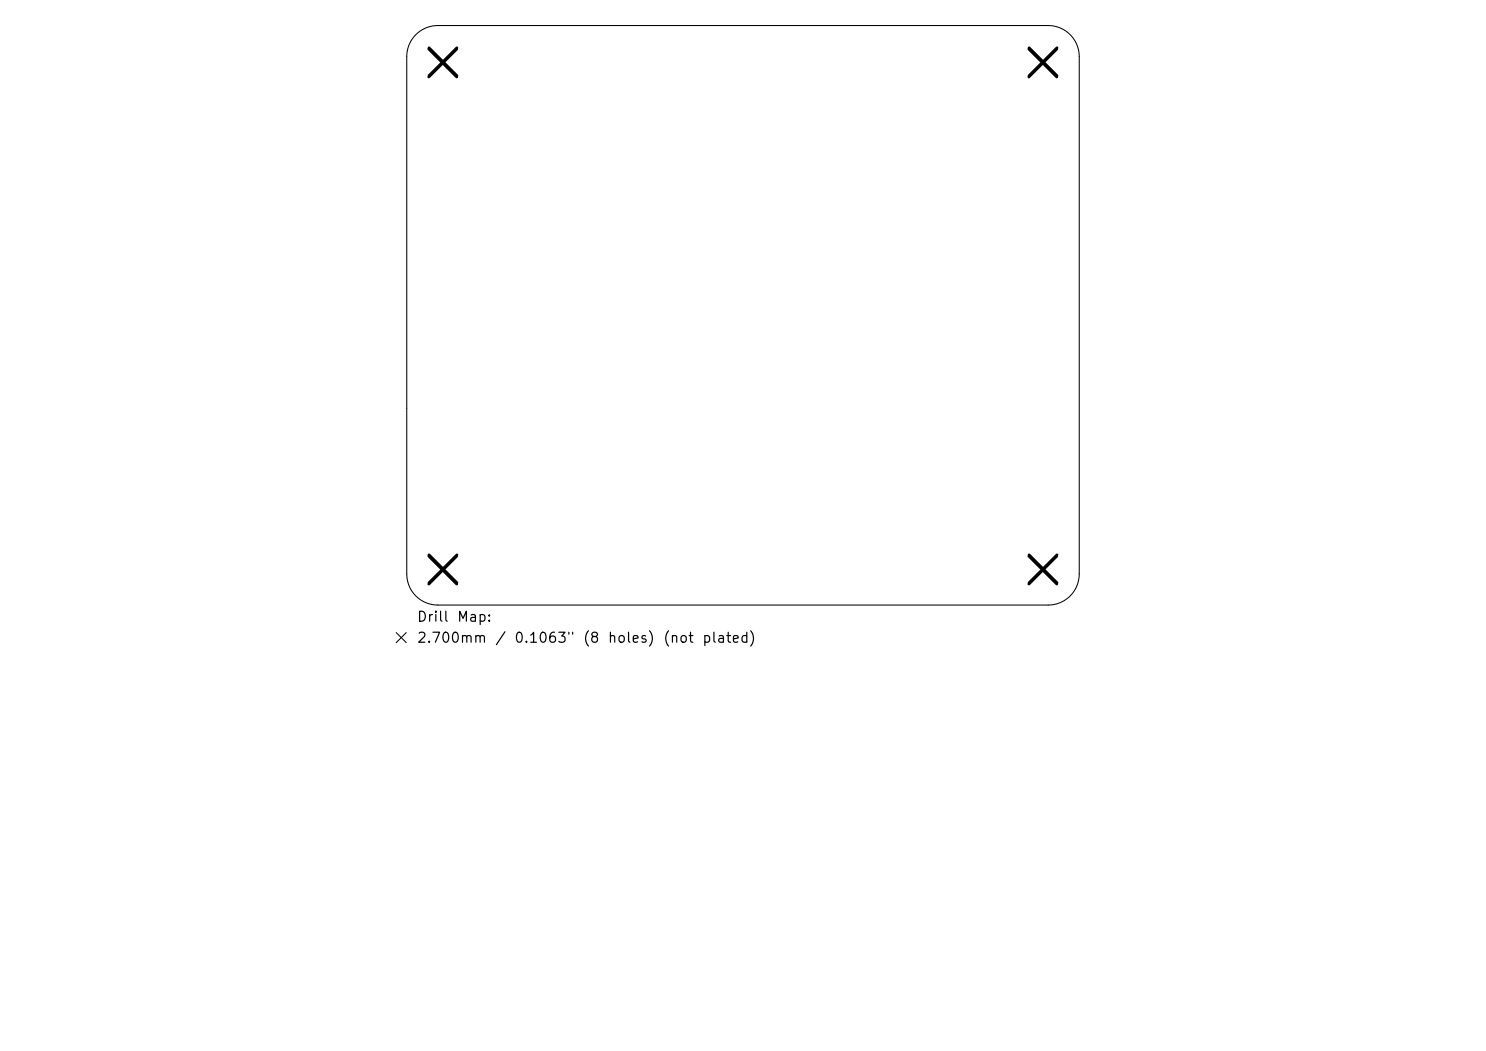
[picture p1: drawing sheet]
<svg xmlns="http://www.w3.org/2000/svg" width="297mm" height="210mm" viewBox="0 0 297 210" stroke-linecap="round" stroke-linejoin="round" font-family="sans-serif">
<defs><g id="words">
<g font-size="2">
<text x="83.2" y="124.7">Drill</text>
<text x="91.2" y="124.7">Map:</text>
<text x="83.2" y="128.9">2.700mm</text>
<text x="98.8" y="128.9">/</text>
<text x="102.6" y="128.9">0.1063&quot;</text>
<text x="116.4" y="128.9">(8</text>
<text x="121.3" y="128.9">holes)</text>
<text x="132.4" y="128.9">(not</text>
<text x="140.2" y="128.9">plated)</text>
</g>
</g></defs>
<path d="M83.1 6.9a6.2 6.2 0 0 1 4.4-1.8h122a6.2 6.2 0 0 1 6.2 6.2v103.4a6.2 6.2 0 0 1-6.2 6.2h-122a6.2 6.2 0 0 1-6.2-6.2v-103.4a6.2 6.2 0 0 1 1.8-4.4zM79.2 126.4l2 2M81.2 126.4l-2 2" fill="none" stroke="#000" stroke-width=".21"/>
<g fill="none" stroke="#000" stroke-width=".56">
<path d="M85.7 9.8l5.6 5.6M85.7 9.5l5.6 5.6M91.3 9.8l-5.6 5.6M91.3 9.5l-5.6 5.6M205.6 9.8l5.6 5.6M205.7 9.5l5.6 5.6M211.2 9.8l-5.6 5.6M211.3 9.5l-5.6 5.6M85.7 111.1l5.6 5.6M85.7 110.9l5.6 5.6M91.3 111.1l-5.6 5.6M91.3 110.9l-5.6 5.6"/>
<path d="M205.6 111.1l5.6 5.6M205.7 110.9l5.6 5.6M211.2 111.1l-5.6 5.6M211.3 110.9l-5.6 5.6"/>
</g>
<use href="#words"/>
</svg>
